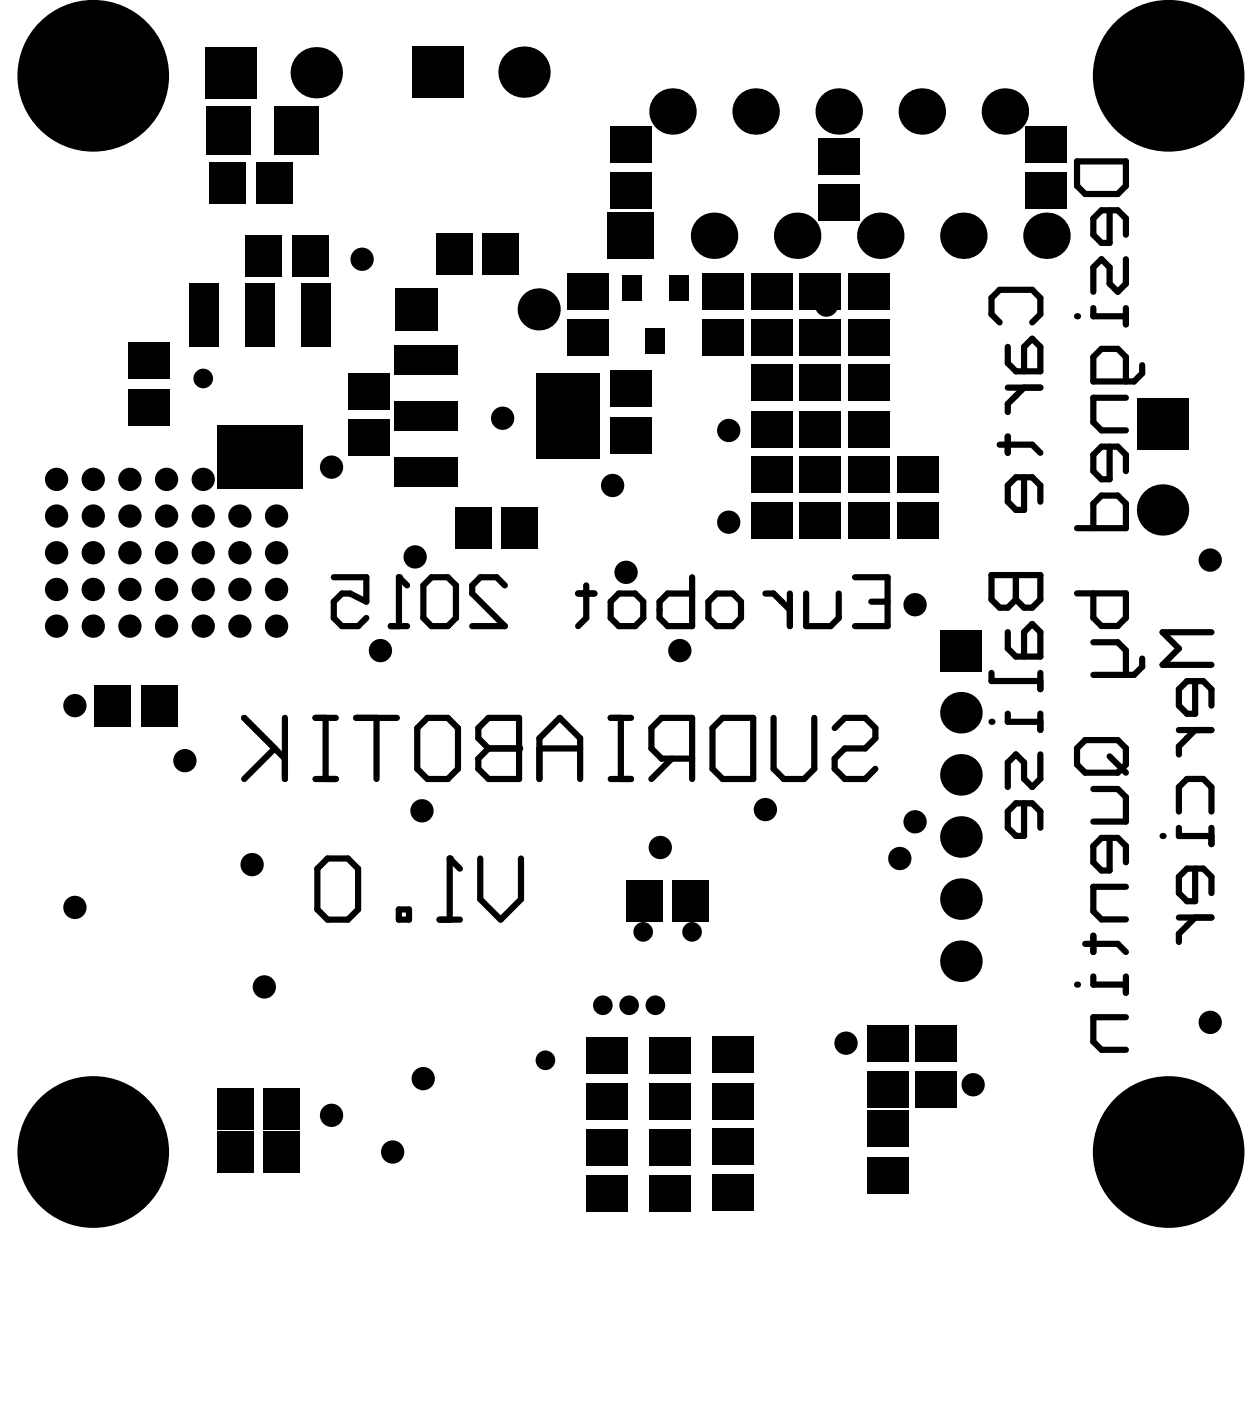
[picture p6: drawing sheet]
<svg xmlns="http://www.w3.org/2000/svg" width="170mm" height="190mm" viewBox="0 0 170 190" stroke-linecap="round" stroke-linejoin="round" font-family="sans-serif">
<g fill="none" stroke="#000" stroke-width=".84">
<path d="M146.4 21.9h6.7v3.4l-1.1 1.1h-4.5l-1.1-1.1zM150.9 28.6v4.4h-1.1l-1.1-1.1v-2.2l1.1-1.1h2.2l1.1 1.1v2.2M153.1 35.2v3.4l-1.1 1.1-1.1-1.1v-2.2l-1.1-1.2-1.1 1.2v3.3M135.9 43.8l-1.1-1.1v-2.2l1.1-1.1h4.4l1.2 1.1v2.2l-1.2 1.1M137 47.2v2.2l1.1 1.1h3.4v-3.3l-1.2-1.1-1.1 1.1v3.3M137 59.4v2.2M137 52.7h4.5M139.2 52.7l-2.2 2.2v1.1M148.7 41.9v1.1h4.4M153.1 41.9v2.2M153.1 54.1h-4.4v3.3l1.1 1.1h3.3M155.3 49.7v1.1l-1.1 1.1h-5.5v-3.4l1.1-1.1h2.2l1.1 1.1v3.4"/>
<path d="M45.4 78.5h4.4v3.3l-2.2-1.1h-1.1l-1.1 1.1v2.2l1.1 1.1h2.2l1.1-1.1M55.3 79.6l-1.1-1.1v6.6M58.7 78.5h2.2l1.1 1.1v4.4l-1.1 1.1h-2.2l-1.1-1.1v-4.4zM68.6 79.6l-1.1-1.1h-2.2l-1.1 1.1v1.1l4.4 4.4h-4.4M79.7 79.6v4.4l-1.1 1.1M94.1 78.5v6.6h-3.3l-1.1-1.1v-2.2l1.1-1.1h3.3M116.3 78.5h4.4v6.6h-4.4M134.8 78.2h6.7v3.3l-1.2 1.1h-1.1l-1.1-1.1-1.1 1.1h-1.1l-1.1-1.1zM135.9 60.5h4.4l1.2 1.1M138.1 78.2v3.3M139.2 64.9v4.4h-1.1l-1.1-1.1v-2.2l1.1-1.1h2.2l1.2 1.1v2.2M146.4 71.8h6.7v-3.3l-1.1-1.1h-2.2l-1.1 1.1v3.3"/>
<path d="M150.9 60.7v4.5h-1.1l-1.1-1.1v-2.3l1.1-1.1h2.2l1.1 1.1v2.3M33.2 97.6l5.5 5.6M38.7 97.6v8.3M42.9 97.6h2.8M44.3 97.6v8.3M48.4 97.6h5.6M51.2 97.6v8.3M53.1 85.1h2.2M58.1 97.6h2.8l1.4 1.4v5.5l-1.4 1.4h-2.8l-1.4-1.4v-5.5zM66.4 97.6h4.2v8.3h-4.2l-1.4-1.4v-1.3l1.4-1.4-1.4-1.4v-1.4zM78.6 80.7h2.2M83 97.6h2.8"/>
<path d="M84.1 80.7h2.3l1.1 1.1v2.2l-1.1 1.1h-2.3l-1.1-1.1v-2.2zM84.4 97.6v8.3M97.4 80.7h2.2l1.2 1.1v2.2l-1.2 1.1h-2.2l-1.1-1.1v-2.2zM98.3 97.6h4.1v8.3h-4.1l-1.4-1.4v-5.5zM104.1 80.7h1.1l2.2 2.2M105.2 97.6v6.9l1.4 1.4h2.7l1.4-1.4v-6.9M107.4 80.7v4.4M109.6 80.7v4.4h3.3l1.1-1.1v-3.3M113.5 99l1.4-1.4h2.7l1.4 1.4v1.4l-1.4 1.4h-2.7l-1.4 1.4v1.3l1.4 1.4h2.7l1.4-1.4M118.5 81.8h2.2M134.8 91.5v1.1h6.7M137 86v2.2l1.1 1.1h3.4v-3.3l-1.2-1.2-1.1 1.2v3.3"/>
<path d="M137 97v1.1h4.5M141.5 91.5v2.2M141.5 97v2.3M146.4 80.7h6.7v3.3l-1.1 1.1h-2.2l-1.1-1.1v-3.3M148.7 87.3h3.3l1.1 1.1v3.4M155.3 89.6v1.1l-1.1 1.1h-5.5M160.3 99.3h4.4M162.5 92.6v4.5h-1.1l-1.1-1.2v-2.2l1.1-1.1h2.2l1.1 1.1v2.2M162.5 99.3l-2.2 2.2v1.1M164.7 86h-6.6l2.2 2.2-2.2 2.2h6.6M37.4 101.8l-4.2 4.1M42.9 105.9h2.8"/>
<path d="M44.5 116.7h2.8l1.4 1.4v5.6l-1.4 1.3h-2.8l-1.3-1.3v-5.6zM62.5 118.1l-1.4-1.4v8.3M65.3 116.7v5.6l2.8 2.7 2.7-2.7v-5.6M66.4 101.8h4.2M73.3 101.8h5.6M73.3 105.9v-5.5l2.8-2.8 2.8 2.8v5.5M83 105.9h2.8M91.3 103.2l-2.7 2.7M94.1 103.2h-4.1l-1.4-1.4v-2.8l1.4-1.4h4.1v8.3M139.2 109.2v4.5h-1.1l-1.1-1.1v-2.3l1.1-1.1h2.2l1.2 1.1v2.3M141.5 102.6v3.3l-1.2 1.1-1.1-1.1v-2.2l-1.1-1.1-1.1 1.1v3.3M147.5 100.6h4.5l1.1 1.1v2.3l-1.1 1.1h-4.5l-1.1-1.1v-2.3z"/>
<path d="M148.7 107.3h3.3l1.1 1.1v3.3h-4.4M150.9 113.9v4.5h-1.1l-1.1-1.1v-2.3l1.1-1.1h2.2l1.1 1.1v2.3M150.9 102.9l2.2 2.2M160.3 110.4v-3.4l1.1-1.1h2.2l1.1 1.1v3.4M160.3 112.6v1.1h4.4M162.5 118.1v4.4h-1.1l-1.1-1.1v-2.2l1.1-1.1h2.2l1.1 1.1v2.2M164.7 112.6v2.2M54.2 123.7h1.4v1.3h-1.4zM59.8 125h2.7M147.5 128.3h4.5l1.1 1.1M148.7 127.2v2.2M148.7 132.8v1.1h4.4"/>
<path d="M153.1 132.8v2.2M153.1 120.6h-4.4v3.3l1.1 1.1h3.3M153.1 138.3h-4.4v3.3l1.1 1.1h3.3M160.3 124.8h4.4M162.5 124.8l-2.2 2.2v1.1"/>
</g>
<g fill="#000">
<circle cx="12.7" cy="10.3" r="10.3"/>
<circle cx="43" cy="9.9" r="3.5"/>
<circle cx="71.3" cy="9.8" r="3.5"/>
<circle cx="91.4" cy="15.2" r="3.2"/>
<circle cx="102.7" cy="15.2" r="3.2"/>
<circle cx="114" cy="15.2" r="3.2"/>
<circle cx="125.3" cy="15.2" r="3.2"/>
<circle cx="136.6" cy="15.2" r="3.2"/>
<circle cx="158.9" cy="10.3" r="10.3"/>
<circle cx="49.2" cy="35.2" r="1.58"/>
<circle cx="79.1" cy="39.4" r="1.59"/>
<circle cx="97.1" cy="32.1" r="3.2"/>
<circle cx="108.4" cy="32.1" r="3.2"/>
<circle cx="119.7" cy="32.1" r="3.2"/>
<circle cx="131" cy="32.1" r="3.2"/>
<circle cx="142.3" cy="32.1" r="3.2"/>
<circle cx="27.6" cy="51.5" r="1.34"/>
<circle cx="68.3" cy="56.9" r="1.59"/>
<circle cx="73.2" cy="42.1" r="2.87"/>
<circle cx="85.8" cy="59.2" r="1.59"/>
<circle cx="99.1" cy="58.5" r="1.58"/>
<circle cx="112.4" cy="41.5" r="1.59"/>
<circle cx="146.4" cy="43" r=".42"/>
<circle cx="7.7" cy="70.2" r="1.59"/>
<circle cx="7.7" cy="65.2" r="1.58"/>
<circle cx="7.7" cy="75.2" r="1.58"/>
<circle cx="12.7" cy="70.2" r="1.59"/>
<circle cx="12.7" cy="65.2" r="1.58"/>
<circle cx="12.7" cy="75.2" r="1.58"/>
<circle cx="17.7" cy="70.2" r="1.59"/>
<circle cx="17.7" cy="65.2" r="1.58"/>
<circle cx="17.7" cy="75.2" r="1.58"/>
<circle cx="22.6" cy="70.2" r="1.59"/>
<circle cx="22.6" cy="65.2" r="1.58"/>
<circle cx="22.6" cy="75.2" r="1.58"/>
<circle cx="27.6" cy="70.2" r="1.59"/>
<circle cx="27.6" cy="65.2" r="1.58"/>
<circle cx="27.6" cy="75.2" r="1.58"/>
<circle cx="32.6" cy="70.2" r="1.58"/>
<circle cx="32.6" cy="75.2" r="1.58"/>
<circle cx="37.6" cy="70.2" r="1.59"/>
<circle cx="37.6" cy="75.2" r="1.58"/>
<circle cx="45.1" cy="63.5" r="1.59"/>
<circle cx="54.2" cy="78.5" r=".42"/>
<circle cx="56.4" cy="75.7" r="1.59"/>
<circle cx="83.3" cy="66" r="1.59"/>
<circle cx="85.1" cy="77.8" r="1.58"/>
<circle cx="99.1" cy="71" r="1.59"/>
<circle cx="138.1" cy="78.2" r=".42"/>
<circle cx="158.1" cy="69.3" r="3.5"/>
<circle cx="164.5" cy="76.2" r="1.58"/>
<circle cx="7.7" cy="80.1" r="1.59"/>
<circle cx="7.7" cy="85.1" r="1.58"/>
<circle cx="10.2" cy="95.9" r="1.59"/>
<circle cx="12.7" cy="80.1" r="1.59"/>
<circle cx="12.7" cy="85.1" r="1.58"/>
<circle cx="17.7" cy="80.1" r="1.59"/>
<circle cx="17.7" cy="85.1" r="1.58"/>
<circle cx="22.6" cy="80.1" r="1.59"/>
<circle cx="22.6" cy="85.1" r="1.58"/>
<circle cx="27.6" cy="80.1" r="1.59"/>
<circle cx="27.6" cy="85.1" r="1.58"/>
<circle cx="32.6" cy="80.1" r="1.58"/>
<circle cx="32.6" cy="85.1" r="1.58"/>
<circle cx="37.6" cy="80.1" r="1.59"/>
<circle cx="37.6" cy="85.1" r="1.58"/>
<circle cx="51.7" cy="88.5" r="1.58"/>
<circle cx="92.4" cy="88.5" r="1.58"/>
<circle cx="124.4" cy="82.2" r="1.59"/>
<circle cx="130.7" cy="96.9" r="2.83"/>
<circle cx="134.8" cy="98.1" r=".42"/>
<circle cx="25.1" cy="103.4" r="1.59"/>
<circle cx="34.3" cy="117.6" r="1.59"/>
<circle cx="57.4" cy="110.2" r="1.59"/>
<circle cx="61.1" cy="116.7" r=".42"/>
<circle cx="70.6" cy="101.8" r=".42"/>
<circle cx="89.8" cy="115.2" r="1.58"/>
<circle cx="104.1" cy="110.1" r="1.59"/>
<circle cx="122.3" cy="116.7" r="1.59"/>
<circle cx="124.4" cy="111.7" r="1.58"/>
<circle cx="130.7" cy="105.4" r="2.83"/>
<circle cx="130.7" cy="113.8" r="2.83"/>
<circle cx="158.1" cy="113.7" r=".42"/>
<circle cx="10.2" cy="123.4" r="1.59"/>
<circle cx="35.9" cy="134.2" r="1.58"/>
<circle cx="82" cy="136.7" r="1.34"/>
<circle cx="85.5" cy="136.7" r="1.34"/>
<circle cx="87.5" cy="126.7" r="1.34"/>
<circle cx="89.1" cy="136.7" r="1.34"/>
<circle cx="94.1" cy="126.7" r="1.34"/>
<circle cx="130.7" cy="130.7" r="2.83"/>
<circle cx="130.7" cy="122.3" r="2.83"/>
<circle cx="146.4" cy="133.9" r=".42"/>
<circle cx="164.5" cy="139" r="1.59"/>
<circle cx="12.7" cy="156.6" r="10.3"/>
<circle cx="32" cy="156.6" r="1.59"/>
<circle cx="32" cy="150.8" r="1.58"/>
<circle cx="45.1" cy="151.7" r="1.58"/>
<circle cx="53.4" cy="156.6" r="1.59"/>
<circle cx="57.5" cy="146.7" r="1.59"/>
<circle cx="74.2" cy="144.2" r="1.34"/>
<circle cx="82.5" cy="156" r="1.34"/>
<circle cx="91.1" cy="156" r="1.34"/>
<circle cx="99.7" cy="155.9" r="1.34"/>
<circle cx="115" cy="141.8" r="1.58"/>
<circle cx="120.7" cy="159.8" r="1.59"/>
<circle cx="132.3" cy="147.5" r="1.58"/>
<circle cx="158.9" cy="156.6" r="10.3"/>
</g>
<g fill="#000">
<path d="M27.9 6.4h7v7h-7z" fill-rule="evenodd"/>
<path d="M28 14.4h6v6.6h-6z" fill-rule="evenodd"/>
<path d="M37.3 14.4h6v6.6h-6z" fill-rule="evenodd"/>
<path d="M56.1 6.3h7v7h-7z" fill-rule="evenodd"/>
<path d="M83 17.1h5.6v5h-5.6z" fill-rule="evenodd"/>
<path d="M111.2 18.8h5.7v5h-5.7z" fill-rule="evenodd"/>
<path d="M139.5 17.1h5.6v5h-5.6z" fill-rule="evenodd"/>
<path d="M28.5 22h5v5.7h-5z" fill-rule="evenodd"/>
<path d="M34.8 22h5v5.7h-5z" fill-rule="evenodd"/>
<path d="M33.4 31.9h5v5.7h-5z" fill-rule="evenodd"/>
<path d="M39.7 31.9h5v5.7h-5z" fill-rule="evenodd"/>
<path d="M53.8 39.2h5.7v5.7h-5.7z" fill-rule="evenodd"/>
<path d="M59.3 31.8h5v5.6h-5z" fill-rule="evenodd"/>
<path d="M65.6 31.8h5v5.6h-5z" fill-rule="evenodd"/>
<path d="M82.6 28.9h6.4v6.3h-6.4z" fill-rule="evenodd"/>
<path d="M83 23.4h5.6v5h-5.6z" fill-rule="evenodd"/>
<path d="M102.1 37.1h5.6v5h-5.6z" fill-rule="evenodd"/>
<path d="M108.7 37.1h5.7v5h-5.7z" fill-rule="evenodd"/>
<path d="M111.2 25.1h5.7v5h-5.7z" fill-rule="evenodd"/>
<path d="M139.5 23.4h5.6v5h-5.6z" fill-rule="evenodd"/>
<path d="M17.5 46.6h5.7v5h-5.7z" fill-rule="evenodd"/>
<path d="M17.5 52.9h5.7v5h-5.7z" fill-rule="evenodd"/>
<path d="M25.7 38.5h4v8.6h-4z" fill-rule="evenodd"/>
<path d="M33.4 38.5h4v8.6h-4z" fill-rule="evenodd"/>
<path d="M41 38.5h4v8.6h-4z" fill-rule="evenodd"/>
<path d="M47.4 50.7h5.7v5h-5.7z" fill-rule="evenodd"/>
<path d="M47.4 57h5.7v5h-5.7z" fill-rule="evenodd"/>
<path d="M53.6 54.5h8.7v4h-8.7z" fill-rule="evenodd"/>
<path d="M53.6 46.9h8.7v4h-8.7z" fill-rule="evenodd"/>
<path d="M72.9 50.7h8.7v11.7h-8.7z" fill-rule="evenodd"/>
<path d="M77.1 37.1h5.7v5h-5.7z" fill-rule="evenodd"/>
<path d="M77.1 43.4h5.7v5h-5.7z" fill-rule="evenodd"/>
<path d="M83 56.7h5.6v5h-5.6z" fill-rule="evenodd"/>
<path d="M83 50.4h5.6v5h-5.6z" fill-rule="evenodd"/>
<path d="M84.6 37.4h2.7v3.5h-2.7z" fill-rule="evenodd"/>
<path d="M87.8 44.6h2.6v3.5h-2.6z" fill-rule="evenodd"/>
<path d="M90.9 37.4h2.7v3.5h-2.7z" fill-rule="evenodd"/>
<path d="M95.4 37.1h5.7v5h-5.7z" fill-rule="evenodd"/>
<path d="M95.4 43.4h5.7v5h-5.7z" fill-rule="evenodd"/>
<path d="M102.1 43.4h5.6v5h-5.6z" fill-rule="evenodd"/>
<path d="M102.1 49.5h5.6v5h-5.6z" fill-rule="evenodd"/>
<path d="M108.7 43.4h5.7v5h-5.7z" fill-rule="evenodd"/>
<path d="M108.7 55.9h5.7v5h-5.7z" fill-rule="evenodd"/>
<path d="M108.7 49.5h5.7v5h-5.7z" fill-rule="evenodd"/>
<path d="M115.4 37.1h5.6v5h-5.6z" fill-rule="evenodd"/>
<path d="M115.4 43.4h5.6v5h-5.6z" fill-rule="evenodd"/>
<path d="M115.4 49.5h5.6v5h-5.6z" fill-rule="evenodd"/>
<path d="M154.6 54.2h7v7h-7z" fill-rule="evenodd"/>
<path d="M29.5 57.8h11.7v8.6h-11.7z" fill-rule="evenodd"/>
<path d="M53.6 62.2h8.7v4h-8.7z" fill-rule="evenodd"/>
<path d="M61.9 68.9h5v5.7h-5z" fill-rule="evenodd"/>
<path d="M68.2 68.9h5v5.7h-5z" fill-rule="evenodd"/>
<path d="M102.1 68.3h5.6v5h-5.6z" fill-rule="evenodd"/>
<path d="M102.1 62h5.6v5h-5.6z" fill-rule="evenodd"/>
<path d="M102.1 55.9h5.6v5h-5.6z" fill-rule="evenodd"/>
<path d="M108.7 68.3h5.7v5h-5.7z" fill-rule="evenodd"/>
<path d="M108.7 62h5.7v5h-5.7z" fill-rule="evenodd"/>
<path d="M115.4 68.3h5.6v5h-5.6z" fill-rule="evenodd"/>
<path d="M115.4 62h5.6v5h-5.6z" fill-rule="evenodd"/>
<path d="M115.4 55.9h5.6v5h-5.6z" fill-rule="evenodd"/>
<path d="M122 68.3h5.7v5h-5.7z" fill-rule="evenodd"/>
<path d="M122 62h5.7v5h-5.7z" fill-rule="evenodd"/>
<path d="M12.8 93.1h5v5.7h-5z" fill-rule="evenodd"/>
<path d="M19.2 93.1h5v5.7h-5z" fill-rule="evenodd"/>
<path d="M127.8 85.6h5.7v5.7h-5.7z" fill-rule="evenodd"/>
<path d="M85.1 119.7h5v5.7h-5z" fill-rule="evenodd"/>
<path d="M91.4 119.7h5v5.7h-5z" fill-rule="evenodd"/>
<path d="M117.9 139.3h5.6v5h-5.6z" fill-rule="evenodd"/>
<path d="M29.5 153.8h5v5.7h-5z" fill-rule="evenodd"/>
<path d="M29.5 148h5v5.7h-5z" fill-rule="evenodd"/>
<path d="M35.8 153.8h5v5.7h-5z" fill-rule="evenodd"/>
<path d="M35.8 148h5v5.7h-5z" fill-rule="evenodd"/>
<path d="M79.6 159.8h5.7v5h-5.7z" fill-rule="evenodd"/>
<path d="M79.6 153.5h5.7v5h-5.7z" fill-rule="evenodd"/>
<path d="M79.6 141h5.7v5h-5.7z" fill-rule="evenodd"/>
<path d="M79.6 147.3h5.7v5h-5.7z" fill-rule="evenodd"/>
<path d="M88.3 159.8h5.6v5h-5.6z" fill-rule="evenodd"/>
<path d="M88.3 153.5h5.6v5h-5.6z" fill-rule="evenodd"/>
<path d="M88.3 141h5.6v5h-5.6z" fill-rule="evenodd"/>
<path d="M88.3 147.3h5.6v5h-5.6z" fill-rule="evenodd"/>
<path d="M96.8 159.7h5.7v5h-5.7z" fill-rule="evenodd"/>
<path d="M96.8 153.4h5.7v5h-5.7z" fill-rule="evenodd"/>
<path d="M96.8 140.9h5.7v5h-5.7z" fill-rule="evenodd"/>
<path d="M96.8 147.2h5.7v5h-5.7z" fill-rule="evenodd"/>
<path d="M117.9 145.7h5.6v5h-5.6z" fill-rule="evenodd"/>
<path d="M117.9 151h5.6v5h-5.6z" fill-rule="evenodd"/>
<path d="M124.5 145.7h5.7v5h-5.7z" fill-rule="evenodd"/>
<path d="M124.5 139.3h5.7v5h-5.7z" fill-rule="evenodd"/>
<path d="M117.9 157.3h5.6v5h-5.6z" fill-rule="evenodd"/>
</g>
</svg>
